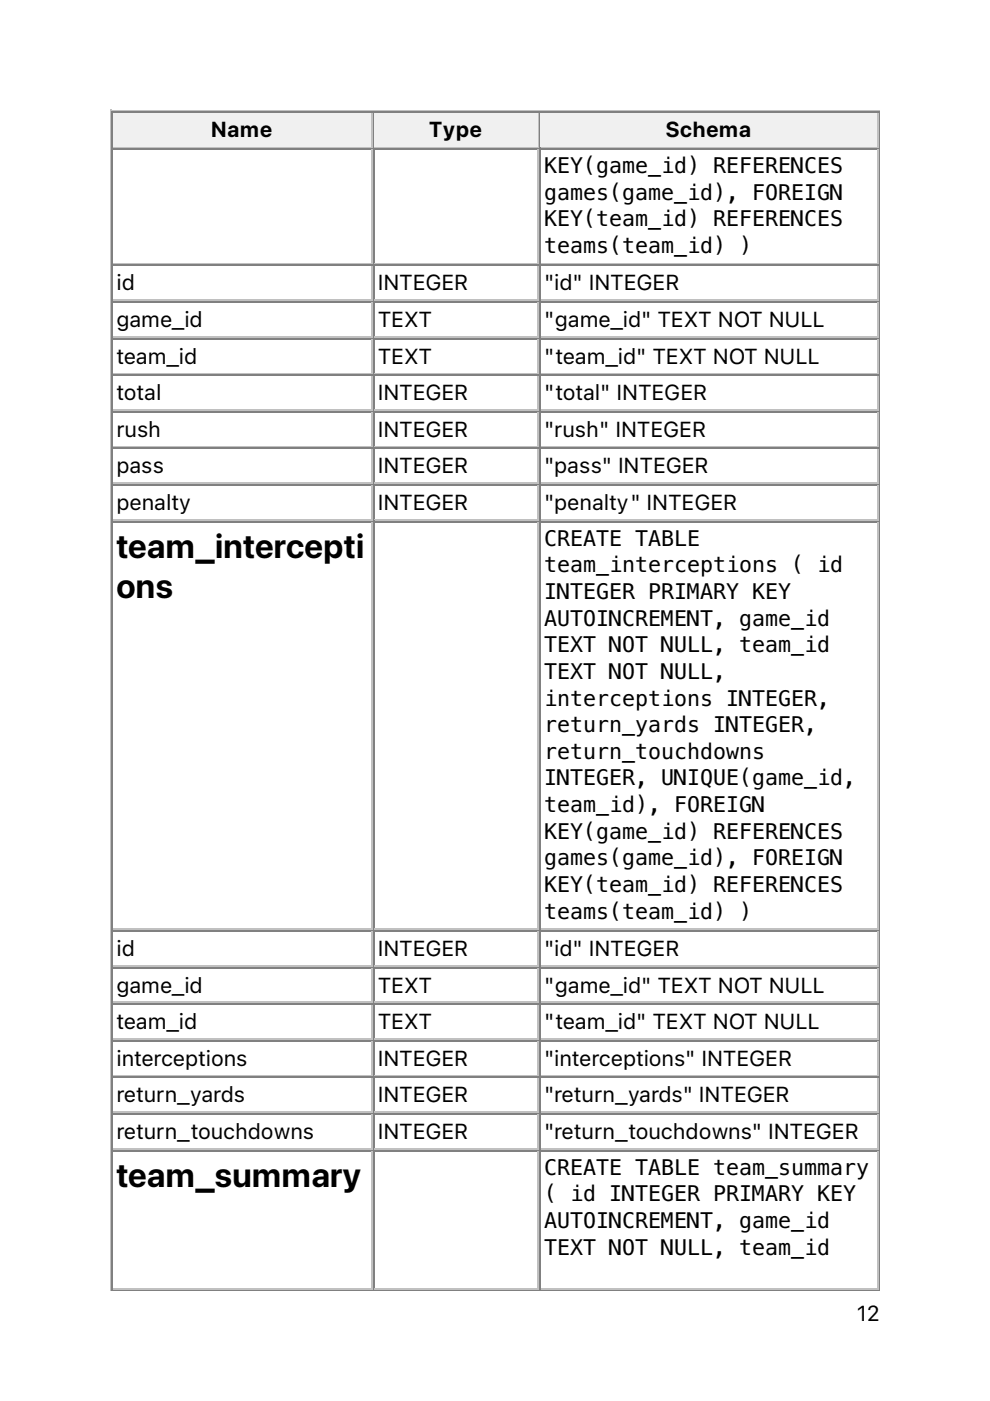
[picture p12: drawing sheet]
<svg xmlns="http://www.w3.org/2000/svg" width="210mm" height="297mm" viewBox="0 0 210 297" stroke-linecap="round" stroke-linejoin="round" font-family="sans-serif">
<defs><g id="words">
<g font-size="7.1">
<text x="24.7" y="118.3">team_intercepti</text>
<text x="24.7" y="126.8">ons</text>
<text x="24.7" y="251.6">team_summary</text>
</g>
<g font-size="4.6">
<text x="44.8" y="29.1">Name</text>
<text x="91" y="29.1">Type</text>
<text x="141.2" y="29.1">Schema</text>
<text x="115.4" y="36.7">KEY(game_id) REFERENCES</text>
<text x="115.4" y="42.4">games(game_id), FOREIGN</text>
<text x="115.4" y="48">KEY(team_id) REFERENCES</text>
<text x="115.4" y="53.6">teams(team_id) )</text>
<text x="24.7" y="61.6">id</text>
<text x="80.1" y="61.6">INTEGER</text>
<text x="115.4" y="61.6">&quot;id&quot; INTEGER</text>
<text x="24.7" y="69.3">game_id</text>
<text x="80.1" y="69.3">TEXT</text>
<text x="115.4" y="69.3">&quot;game_id&quot; TEXT NOT NULL</text>
<text x="24.7" y="77.1">team_id</text>
<text x="80.1" y="77.1">TEXT</text>
<text x="115.4" y="77.1">&quot;team_id&quot; TEXT NOT NULL</text>
<text x="24.7" y="84.9">total</text>
<text x="80.1" y="84.9">INTEGER</text>
<text x="115.4" y="84.9">&quot;total&quot; INTEGER</text>
<text x="24.7" y="92.6">rush</text>
<text x="80.1" y="92.6">INTEGER</text>
<text x="115.4" y="92.6">&quot;rush&quot; INTEGER</text>
<text x="24.7" y="100.4">pass</text>
<text x="80.1" y="100.4">INTEGER</text>
<text x="115.4" y="100.4">&quot;pass&quot; INTEGER</text>
<text x="24.7" y="108.1">penalty</text>
<text x="80.1" y="108.1">INTEGER</text>
<text x="115.4" y="108.1">&quot;penalty&quot; INTEGER</text>
<text x="115.4" y="115.7">CREATE TABLE</text>
<text x="115.4" y="121.4">team_interceptions ( id</text>
<text x="115.4" y="127">INTEGER PRIMARY KEY</text>
<text x="115.4" y="132.7">AUTOINCREMENT, game_id</text>
<text x="115.4" y="138.3">TEXT NOT NULL, team_id</text>
<text x="115.4" y="144">TEXT NOT NULL,</text>
<text x="115.4" y="149.6">interceptions INTEGER,</text>
<text x="115.4" y="155.2">return_yards INTEGER,</text>
<text x="115.4" y="160.9">return_touchdowns</text>
<text x="115.4" y="166.5">INTEGER, UNIQUE(game_id,</text>
<text x="115.4" y="172.2">team_id), FOREIGN</text>
<text x="115.4" y="177.8">KEY(game_id) REFERENCES</text>
<text x="115.4" y="183.5">games(game_id), FOREIGN</text>
<text x="115.4" y="189.1">KEY(team_id) REFERENCES</text>
<text x="115.4" y="194.8">teams(team_id) )</text>
<text x="24.7" y="202.7">id</text>
<text x="80.1" y="202.7">INTEGER</text>
<text x="115.4" y="202.7">&quot;id&quot; INTEGER</text>
<text x="24.7" y="210.5">game_id</text>
<text x="80.1" y="210.5">TEXT</text>
<text x="115.4" y="210.5">&quot;game_id&quot; TEXT NOT NULL</text>
<text x="24.7" y="218.2">team_id</text>
<text x="80.1" y="218.2">TEXT</text>
<text x="115.4" y="218.2">&quot;team_id&quot; TEXT NOT NULL</text>
<text x="24.7" y="226">interceptions</text>
<text x="80.1" y="226">INTEGER</text>
<text x="115.4" y="226">&quot;interceptions&quot; INTEGER</text>
<text x="24.7" y="233.7">return_yards</text>
<text x="80.1" y="233.7">INTEGER</text>
<text x="115.4" y="233.7">&quot;return_yards&quot; INTEGER</text>
<text x="24.7" y="241.5">return_touchdowns</text>
<text x="80.1" y="241.5">INTEGER</text>
<text x="115.4" y="241.5">&quot;return_touchdowns&quot; INTEGER</text>
<text x="115.4" y="249.1">CREATE TABLE team_summary</text>
<text x="115.4" y="254.7">( id INTEGER PRIMARY KEY</text>
<text x="115.4" y="260.4">AUTOINCREMENT, game_id</text>
<text x="115.4" y="266">TEXT NOT NULL, team_id</text>
<text x="181.7" y="280.1">12</text>
</g>
</g></defs>
<path d="M23.5 23.3v250.5M23.6 23.5h163M24 31.2h55M78.8 24v7" fill="none" stroke="#c0c0c0" stroke-width=".35"/>
<path d="M23.8 23.6v7.8M24 23.8h55M186.4 23.6v249.8M23.6 273.6h163" fill="none" stroke="#808080" stroke-width=".35"/>
<g fill="#f0f0f0">
<path d="M24 24h54.7v7h-54.7z"/>
<path d="M44.4 24.7h13.8v5.6h-13.8z"/>
</g>
<path d="M79.2 23.6v7.8M79.4 23.8h34.9" fill="none" stroke="#808080" stroke-width=".35"/>
<path d="M79.4 31.2h34.9M114.1 24v7" fill="none" stroke="#c0c0c0" stroke-width=".35"/>
<g fill="#f0f0f0">
<path d="M79.4 24h34.5v7h-34.5z"/>
<path d="M90.7 24.7h12v5.6h-12z"/>
</g>
<path d="M114.5 23.6v7.8M114.7 23.8h71.6" fill="none" stroke="#808080" stroke-width=".35"/>
<path d="M114.7 31.2h71.6M186.1 24v7" fill="none" stroke="#c0c0c0" stroke-width=".35"/>
<g fill="#f0f0f0">
<path d="M114.7 24h71.2v7h-71.2z"/>
<path d="M141.1 24.7h18.4v5.6h-18.4z"/>
</g>
<g fill="none" stroke="#808080" stroke-width=".35">
<path d="M23.8 31.4v242M24 31.6h55M79.2 31.4v242M79.4 31.6h34.9M114.5 31.4v242M114.7 31.6h71.6M24 56.3h55M79.4 56.3h34.9M114.7 56.3h71.6M24 64h55M24 71.8h55M24 79.6h55"/>
<path d="M79.4 64h34.9M79.4 71.8h34.9M79.4 79.6h34.9M114.7 64h71.6M114.7 71.8h71.6M114.7 79.6h71.6M24 87.3h55M24 95.1h55M79.4 87.3h34.9M79.4 95.1h34.9M114.7 87.3h71.6M114.7 95.1h71.6"/>
<path d="M24 102.8h55M24 110.6h55M79.4 102.8h34.9M79.4 110.6h34.9M114.7 102.8h71.6M114.7 110.6h71.6M24 197.4h55M79.4 197.4h34.9M114.7 197.4h71.6M24 205.1h55M24 212.9h55M79.4 205.1h34.9"/>
<path d="M79.4 212.9h34.9M114.7 205.1h71.6M114.7 212.9h71.6M24 220.7h55M24 228.4h55M24 236.2h55M79.4 220.7h34.9M79.4 228.4h34.9M79.4 236.2h34.9M114.7 220.7h71.6M114.7 228.4h71.6M114.7 236.2h71.6"/>
<path d="M24 243.9h55M79.4 243.9h34.9M114.7 243.9h71.6"/>
</g>
<g fill="none" stroke="#c0c0c0" stroke-width=".35">
<path d="M78.8 31.8v23.9M114.1 31.8v23.9M186.1 31.8v23.9M24 55.9h55M78.8 56.4v7.1M79.4 55.9h34.9M114.1 56.4v7.1M114.7 55.9h71.6M186.1 56.4v7.1M24 63.7h55M24 71.4h55M24 79.2h55"/>
<path d="M78.8 64.2v7.1M78.8 72v7M78.8 79.7v7.1M79.4 63.7h34.9M79.4 71.4h34.9M79.4 79.2h34.9M114.1 64.2v7.1M114.1 72v7M114.1 79.7v7.1M114.7 63.7h71.6M114.7 71.4h71.6M114.7 79.2h71.6"/>
<path d="M186.1 64.2v7.1M186.1 72v7M186.1 79.7v7.1M24 87h55M24 94.7h55M78.8 87.5v7M78.8 95.2v7.1M79.4 87h34.9M79.4 94.7h34.9M114.1 87.5v7M114.1 95.2v7.1M114.7 87h71.6"/>
<path d="M114.7 94.7h71.6M186.1 87.5v7M186.1 95.2v7.1M24 102.5h55M24 110.2h55M78.8 103v7.1M78.8 110.8v86M79.4 102.5h34.9M79.4 110.2h34.9M114.1 103v7.1M114.1 110.8v86M114.7 102.5h71.6"/>
<path d="M114.7 110.2h71.6M186.1 103v7.1M186.1 110.8v86M24 197h55M78.8 197.6v7M79.4 197h34.9M114.1 197.6v7M114.7 197h71.6M186.1 197.6v7M24 204.8h55M24 212.5h55M78.8 205.3v7.1"/>
<path d="M78.8 213.1v7M79.4 204.8h34.9M79.4 212.5h34.9M114.1 205.3v7.1M114.1 213.1v7M114.7 204.8h71.6M114.7 212.5h71.6M186.1 205.3v7.1M186.1 213.1v7M24 220.3h55M24 228.1h55M24 235.8h55"/>
<path d="M78.8 220.8v7.1M78.8 228.6v7.1M78.8 236.4v7M79.4 220.3h34.9M79.4 228.1h34.9M79.4 235.8h34.9M114.1 220.8v7.1M114.1 228.6v7.1M114.1 236.4v7M114.7 220.3h71.6M114.7 228.1h71.6M114.7 235.8h71.6"/>
<path d="M186.1 220.8v7.1M186.1 228.6v7.1M186.1 236.4v7M24 243.6h55M78.8 244.1v28.9M79.4 243.6h34.9M114.1 244.1v28.9M114.7 243.6h71.6M186.1 244.1v28.9M24 273.2h55M79.4 273.2h34.9M114.7 273.2h71.6"/>
</g>
<use href="#words"/>
</svg>
